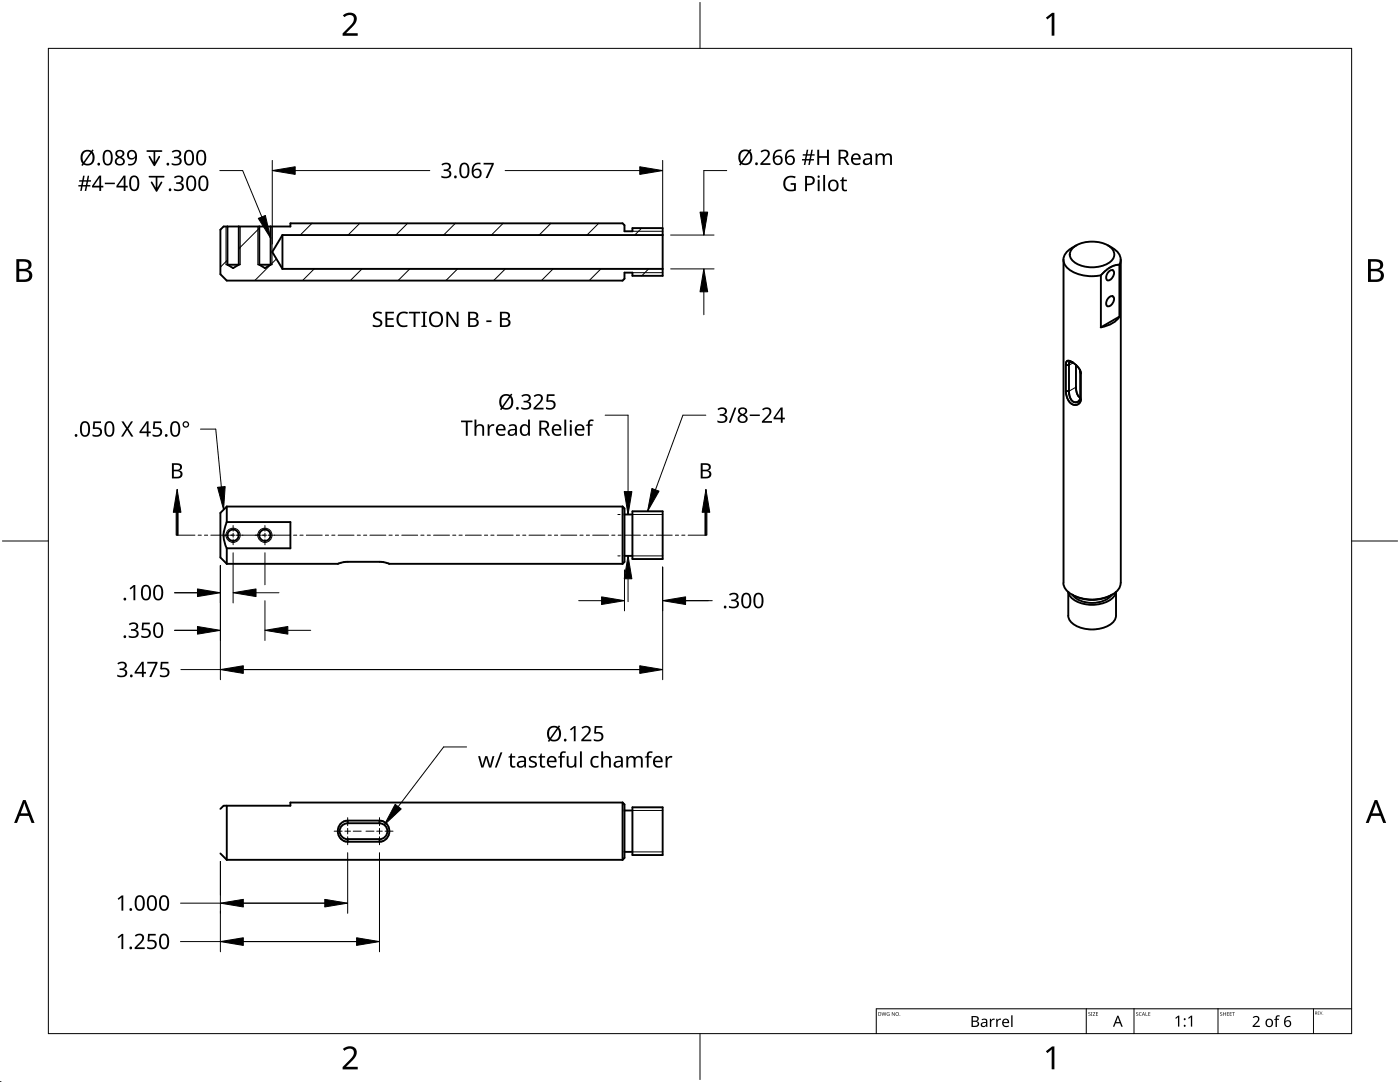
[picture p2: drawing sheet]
<svg xmlns="http://www.w3.org/2000/svg" width="279mm" height="216mm" viewBox="0 0 279 216" stroke-linecap="round" stroke-linejoin="round" font-family="sans-serif">
<g fill="none" stroke="#000" stroke-width=".38">
<path d="M44 45.8l.6-.6h13.4v-.6h66.2l.4 .3v1.2h1.6v-.6h6.1v9.5h-6.1v-.6h-1.6v1.2l-.4 .4h-78.9l-1.3-1.3zM45.4 45.2v7.6M45.4 52.8l1.1 .7 1.2-.7M45.4 52.8h2.3M47.7 45.2v7.6M51.7 52.8l1.2 .7 1.1-.7M51.7 45.2v7.6M51.7 52.8h2.3M54 45.2v7.6M56.4 46.9l-2.1 3.4 2.1 3.4M56.4 46.9h75.9M56.4 46.9v6.8"/>
<path d="M132.3 53.7h-75.9M212.2 51.8v64.5M213.9 49.5a2.4 2.4 0 0 0-1.6 2.1 2.4 2.4 0 0 0 1.3 2.3 8.6 8.6 0 0 0 6.1 1M214.3 49.3a6.6 6.6 0 0 1 7.3 0 1.86 1.86 0 0 1-.5 3.3 6.3 6.3 0 0 1-7.2-.8 1.65 1.65 0 0 1 .4-2.5zM214.8 48.9l-.9 .6M220.1 54.5a4.8 4.8 0 0 1 3.3-1.7v10.4l-3.7 2.1v-10.4zM221.1 48.9l.9 .6M221.3 54.2l.5-.3h.3a1.33 1.33 0 0 1-.8 2.1l-.3-.1a1.18 1.18 0 0 1 .3-1.7zM221.3 59.4l.5-.3h.3a1.31 1.31 0 0 1-.8 2h-.3a1.17 1.17 0 0 1 .3-1.7zM222 49.5a2.4 2.4 0 0 1 1.4 3.3M223.7 51.8v64.5M212.7 78l.1 .5a2.1 2.1 0 0 0 2.1 2.3 1.08 1.08 0 0 0 .8-1.1"/>
<path d="M212.7 78l.6 .1M212.7 72.8v5.2M212.7 72.8l.6 .1M213.3 78.1l.1 .7a1.3 1.3 0 0 0 1.7 1.4M213.3 72.9v5.2M213.5 72.2l-.2 .7M213.5 72.2l.5 .1M213.5 72.2h.1M213.9 72.2a.64 .64 0 0 0-.6-.3 .64 .64 0 0 0-.6 .6v.3M213.9 72.2h.1M213.9 72.2l.2 .1M214 72.3h.1"/>
<path d="M214.1 72.3l.6 .5M214.7 72.8v4.8a2.2 2.2 0 0 0 .9 1.8M214.7 72.8h.1M214.7 72.8l.8 1.1M215.5 73.9l.1 .3M215.5 73.9l.2 .6M215.6 79.4h.1M215.6 79.4l-.1 .4-.4 .4M215.6 74.2l.1 .3M215.6 74.2v5.2M215.6 79.4l.1 .3M215.7 74.5v5.2"/>
<path d="M223.4 63.2a5.1 5.1 0 0 1-3.7 2.1M215.1 80.2h.1M45.3 104.2h12.7v5.2h-12.7M45.3 101.1h78.9M45.3 101.1v3.1M45.3 104.2l-.2 .3a5.5 5.5 0 0 0 .2 4.9M45.3 101.1l-1.3 1.2v8.9l1.3 1.3M45.3 109.4v3.1M124.2 112.5h-46.5l-2-.4h-6.5l-1.8 .4h-22.1M124.2 101.1l.4 .4v10.6l-.4 .4M124.2 101.1v11.4M124.6 102.7h1.6"/>
<path d="M126.2 102h6.1v9.6h-6.1zM126.2 110.9h-1.6M212.2 116.3a3.6 3.6 0 0 0 2.9 2.9 8.4 8.4 0 0 0 7.8-1.2l.7-1.1v-.6M213.2 118.2a3.6 3.6 0 0 0 3 2.3 6.5 6.5 0 0 0 6-1.4l.5-.9M213.9 118.6l.3 .2M214.1 118.7a5.7 5.7 0 0 0 6.5 1l1.2-1M222 118.6a8.2 8.2 0 0 1-7.8 .2M222.7 118.1v4.8a3.2 3.2 0 0 1-2.9 2.5 6.4 6.4 0 0 1-6.2-1.5l-.4-1v-4.8M44 170.3l1.3 1.3M44.6 160.8l-.6 .6M45.3 160.8v10.8M69.4 164.3a1.59 1.59 0 0 0-1.6 1.6 1.59 1.59 0 0 0 1.6 1.6"/>
<path d="M69.4 163.7v.6h6.3v-.6M69.4 168v-.6h6.3v.6M69.4 168h6.3M69.4 163.7a2.11 2.11 0 0 0-2 2.2 2.11 2.11 0 0 0 2 2.1M75.7 164.3a1.59 1.59 0 0 1 1.6 1.6 1.59 1.59 0 0 1-1.6 1.6M75.7 163.7h-6.3M75.7 163.7a2.11 2.11 0 0 1 2 2.2 2.11 2.11 0 0 1-2 2.1M124.2 160.1v11.5M124.2 160.1l.4 .4v10.7l-.4 .4M124.2 171.6h-78.9M124.2 160.1h-66.2v.7h-13.3M124.6 161.7h1.6"/>
<path d="M126.2 161.1h6.1v9.5h-6.1zM126.2 170h-1.6"/>
<circle cx="46.5" cy="106.8" r="1.14"/>
<circle cx="52.9" cy="106.8" r="1.14"/>
</g>
<circle cx="77.7" cy="112.5" r=".19" fill="#000"/>
<path d="M45.1 45.2v7.6M47.9 45.2v7.6M51.5 45.2v7.6M54.3 45.2v7.6M126.2 46.1h6.1M132.3 54.4h-6.1M126.2 102.7h6.1M132.3 110.9h-6.1M126.2 161.7h6.1M132.3 170h-6.1" fill="none" stroke="#000" stroke-width=".2"/>
<path d="M45.1 52.8h2.8M51.5 52.8h2.8M126.2 45.5v.6M126.2 54.4v.6M126.2 102v9.6M126.2 161.1v9.5" fill="none" stroke="#000" stroke-width=".2"/>
<g fill="none" stroke="#000" stroke-width=".2">
<circle cx="46.5" cy="106.8" r="1.43"/>
<circle cx="52.9" cy="106.8" r="1.43"/>
</g>
<g fill="none" stroke="#000" stroke-width=".2">
<path d="M45.4 51.9l-1.4 1.4M51.7 45.5l-4 4.1M55.2 51.7l-4.4 4.3M62.3 44.6l-2.4 2.3M62.7 53.7l-2.3 2.3M71.8 44.6l-2.3 2.3M72.2 53.7l-2.3 2.3M81.3 44.6l-2.3 2.3M81.8 53.7l-2.4 2.3M90.9 44.6l-2.4 2.3M91.3 53.7l-2.3 2.3M100.4 44.6l-2.3 2.3"/>
<path d="M100.8 53.7l-2.3 2.3M109.9 44.6l-2.3 2.3M110.4 53.7l-2.4 2.3M119.5 44.6l-2.4 2.3M119.9 53.7l-2.3 2.3M128.1 45.5l-1.4 1.4M129.5 53.7l-1.4 1.3"/>
</g>
<path d="M214.2 72.4l-.9 .5M214.7 77.3l-1.4 .8" fill="none" stroke="#000" stroke-width=".2"/>
<path d="M9.7 9.7h260v196.5h-260z" fill="none" stroke="#000" stroke-width=".2"/>
<path d="M139.7 .5v9.2M.5 108h9.2M269.7 108h9.2M139.7 206.2v9.2" fill="none" stroke="#000" stroke-width=".2"/>
<g fill="#000">
<path d="M68.4 3.1a1.64 1.64 0 0 1 2.8 .4 2.52 2.52 0 0 1-1.2 2.2l-.9 .9h2.3v.5h-3v-.4l1.2-1.2a1.95 1.95 0 0 0 .9-2.2 1.23 1.23 0 0 0-1.8 .1zM208.7 3.5l1.3-.9h.4v4.5h-.5v-4l-.9 .8zM68.4 209.3a1.64 1.64 0 0 1 2.8 .4 2.52 2.52 0 0 1-1.2 2.2l-.9 1h2.3v.5h-3v-.5l1.2-1.2a1.95 1.95 0 0 0 .9-2.1 1.23 1.23 0 0 0-1.8 .1zM208.7 209.8l1.3-1h.4v4.6h-.5v-4l-.9 .7z"/>
<path d="M3.3 51.7h1.3a1.28 1.28 0 0 1 1.7 1.3 1.04 1.04 0 0 1-.9 .9 1.23 1.23 0 0 1 1 1.5 1.23 1.23 0 0 1-1.5 .9h-1.6zM3.8 54.1v1.7h1a.86 .86 0 0 0 1-.9 .86 .86 0 0 0-1.1-.8zM3.8 52.2v1.4h.9a.78 .78 0 0 0 1-.7 .78 .78 0 0 0-1.1-.7z"/>
<path d="M273 51.7h1.3a1.28 1.28 0 0 1 1.7 1.3 1.04 1.04 0 0 1-.8 .9 1.23 1.23 0 0 1 1 1.5 1.23 1.23 0 0 1-1.6 .9h-1.6zM273.6 54.1v1.7h.9a.86 .86 0 0 0 1.1-.9 .86 .86 0 0 0-1.1-.8zM273.6 52.2v1.4h.8a.78 .78 0 0 0 1-.7 .78 .78 0 0 0-1.1-.7z"/>
<path d="M4.6 159.6h.5l1.8 4.6h-.6l-.6-1.4h-1.8l-.5 1.4h-.6zM4.8 160.2l-.7 2.1h1.5z"/>
<path d="M274.3 159.6h.6l1.7 4.6h-.6l-.5-1.4h-1.8l-.6 1.4h-.5zM274.6 160.2l-.7 2.1h1.4z"/>
</g>
<path d="M216.8 201.3v4.9M226.3 201.3v4.9M243.1 201.3v4.9M262.1 201.3v4.9M269.7 201.3h-94.8v4.9" fill="none" stroke="#000" stroke-width=".2"/>
<g fill="#000">
<path d="M175.9 202l.3 .6 .2-.6 .2 .6 .3-.6-.2 .7-.3-.6-.3 .6zM177 202.1l.5-.1-.3 .1-.2 .2 .3 .3h.2v-.2l-.2-.1h.2v.4l-.5-.1zM178 202l.5 .6 .1-.6v.7l-.5-.6-.1 .6zM197.6 203.3h.2v.3l.3-.3h.4v.2h-.4l-.2 .3-.1 1.1h-.2zM198.8 203.3h.2l.1 .3 .3-.3h.4l-.1 .2h-.3l-.2 .3-.1 1.1h-.3zM217.2 202h.3l.1 .1a.18 .18 0 0 0-.2 0 .18 .18 0 0 0-.1 .2 .18 .18 0 0 0 .3 0 .23 .23 0 0 1-.1 .4 .23 .23 0 0 1-.3-.1 .18 .18 0 0 0 .3 .1 .18 .18 0 0 0 0-.3l-.3-.2zM217.7 202h.3v.7h-.3zM218.1 202h.5l-.4 .6 .4 .1h-.5l.4-.7zM218.7 202h.4h-.3v.3h.3l-.3 .1v.2l.3 .1h-.4zM226.8 202h.2l.1 .1a.18 .18 0 0 0-.2 0 .18 .18 0 0 0 0 .2 .18 .18 0 0 0 .2 0 .23 .23 0 0 1 0 .4 .23 .23 0 0 1-.4-.1 .18 .18 0 0 0 .3 .1 .18 .18 0 0 0 0-.3l-.2-.2zM227.4 202.1l.2-.1 .2 .1a.29 .29 0 0 0-.4 .2 .29 .29 0 0 0 .4 .3l-.1 .1-.3-.1zM228.6 202l.1 .6 .3 .1h-.4z"/>
<path d="M229.2 202h.4h-.3v.3h.2l-.2 .1v.2l.3 .1h-.4zM234.5 203.1l.6-.4h.3v2.1h-.3v-1.9l-.4 .4zM237.1 203.1l.6-.4h.2v2.1h-.2v-1.9l-.4 .4zM243.5 202h.3l.1 .1a.18 .18 0 0 0-.3 0 .18 .18 0 0 0 0 .2 .18 .18 0 0 0 .3 0 .23 .23 0 0 1-.1 .4 .23 .23 0 0 1-.3-.1 .18 .18 0 0 0 .2 .1 .18 .18 0 0 0 .1-.3l-.3-.2zM244.1 202l.1 .3h.4v-.3v.7v-.3h-.4l-.1 .3zM244.8 202h.5h-.4v.3h.3l-.3 .1v.2l.4 .1h-.5zM245.4 202h.4h-.3v.3h.3l-.3 .1v.2l.3 .1h-.4zM245.9 202h.5h-.2v.7l-.1-.7zM250 203a.76 .76 0 0 1 1.2-.1 .76 .76 0 0 1-.3 1.2l-.6 .6h1.1v.2h-1.4v-.2l.8-.8a.52 .52 0 0 0 .2-.8 .52 .52 0 0 0-.8 0zM254.7 202.7l.3-.1h.4l-.1 .3-.3-.1-.1 .2-.1 .3h.5v.2h-.5v1.4h-.2v-1.4h-.3l.3-.2zM263 201.8h.3l-.2 .1v.2h.2l-.2 .1v.2l.2 .1h-.3zM263.4 201.8l.2 .6 .3-.6-.2 .7z"/>
<path d="M175.3 202l.5 .1 .1 .3-.2 .2-.4 .1zM175.4 202v.6h.2l.1-.4z"/>
<path d="M178.7 202.3a.37 .37 0 0 1 .7 0 .37 .37 0 0 1-.7 0zM178.8 202.3a.3 .3 0 0 0 .6 0 .3 .3 0 0 0-.6 0z"/>
<path d="M193.9 202.7h.6a.56 .56 0 0 1 .8 .3 .56 .56 0 0 1-.4 .8 .59 .59 0 0 1 .5 .7 .59 .59 0 0 1-.7 .4h-.8zM194.2 203.9v.8h.4a.41 .41 0 0 0 .5-.4 .41 .41 0 0 0-.5-.4zM194.2 203v.7h.4a.37 .37 0 0 0 .5-.4 .37 .37 0 0 0-.6-.3z"/>
<path d="M195.9 203.4l.1-.1a.64 .64 0 0 1 1 .5v1.1h-.1l-.1-.2a.56 .56 0 0 1-.7 .3 .56 .56 0 0 1-.3-.8 .56 .56 0 0 1 .7-.3h.3l-.1-.3a.54 .54 0 0 0-.7 0zM196.1 204.3l-.1 .3 .3 .1a.47 .47 0 0 0 .5-.6z"/>
<path d="M200.2 203.5a.71 .71 0 0 1 .9-.2 .71 .71 0 0 1 .3 .9h-1.1a.62 .62 0 0 0 .3 .5 .62 .62 0 0 0 .7-.1v.2a.89 .89 0 0 1-1.2-.1 .89 .89 0 0 1 .1-1.2zM200.4 203.6l-.1 .3h.8l-.2-.4z"/>
<path d="M223 202.7h.2l.9 2.2h-.3l-.3-.7h-.8l-.3 .7h-.3zM223.1 203l-.4 .9h.7z"/>
<path d="M228.2 202l.3 .7-.2-.2h-.2l-.2 .2zM228.2 202.1l-.1 .3h.2z"/>
<path d="M252.8 203.5a.77 .77 0 0 1 .8-.2 .77 .77 0 0 1 .5 .8 .81 .81 0 0 1-1.1 .8 .81 .81 0 0 1-.3-1.3zM253 203.6l-.2 .5a.52 .52 0 0 0 .6 .6 .52 .52 0 0 0 .4-.7 .48 .48 0 0 0-.3-.5 .48 .48 0 0 0-.5 .1z"/>
<path d="M256.6 203l.7-.3h.2v.3a.74 .74 0 0 0-1 .8 .69 .69 0 0 1 1.1 .1 .69 .69 0 0 1-.3 1.1 .69 .69 0 0 1-1-.5v-.9zM256.5 204.3a.5 .5 0 0 0 1 0 .5 .5 0 0 0-1 0z"/>
<path d="M262.5 201.8h.1a.17 .17 0 0 1 .2 .2 .17 .17 0 0 1-.1 .2l.2 .3-.4-.3v.3zM262.5 201.9v.2h.2v-.2z"/>
<circle cx="179.6" cy="202.6" r=".07"/>
<circle cx="236.4" cy="204.7" r=".2"/>
<circle cx="236.4" cy="203.4" r=".2"/>
<circle cx="264" cy="202.4" r=".06"/>
</g>
<path d="M201.9 202.6v2.3" fill="none" stroke="#000" stroke-width=".27"/>
<g fill="none" stroke="#000" stroke-width=".2">
<path d="M44.6 106.8h1.1M46.5 104.9v1.1M46.5 106.4v.8M46.5 107.6v1.1M46.9 106.8h-.8M48.4 106.8h-1.1M51 106.8h1.1M52.9 104.9v1.1M52.9 106.4v.8M52.9 107.6v1.1M53.3 106.8h-.8M54.8 106.8h-1.1"/>
<path d="M66.7 165.9h1.6M69.4 163.2v1.5M69.4 165.3v1.1M69.4 167v1.6M69.9 165.9h-1.1M72.1 165.9h-1.6M73 165.9h1.6M75.7 163.2v1.5M75.7 165.3v1.1M75.7 167v1.6M76.3 165.9h-1.1M78.4 165.9h-1.6"/>
</g>
<g fill="none" stroke="#000" stroke-width=".2">
<path d="M38.9 106.8h-3.6M40.2 106.8h-.7M41.4 106.8h-.6M45.3 106.8h-3.2M46.5 106.8h-.6M47.8 106.8h-.6M51.6 106.8h-3.2M52.9 106.8h-.7M54.1 106.8h-.6M58 106.8h-3.2M59.2 106.8h-.6M60.5 106.8h-.6"/>
<path d="M64.3 106.8h-3.2M65.6 106.8h-.7M66.8 106.8h-.6M70.7 106.8h-3.2M71.9 106.8h-.6M73.2 106.8h-.6M77 106.8h-3.2M78.3 106.8h-.7M79.5 106.8h-.6M83.4 106.8h-3.2M84.6 106.8h-.6M85.9 106.8h-.6"/>
<path d="M89.7 106.8h-3.2M91 106.8h-.7M92.2 106.8h-.6M96.1 106.8h-3.2M97.3 106.8h-.6M98.6 106.8h-.6M102.4 106.8h-3.2M103.7 106.8h-.7M104.9 106.8h-.6M108.8 106.8h-3.2M110 106.8h-.6M111.3 106.8h-.6"/>
<path d="M115.1 106.8h-3.2M116.4 106.8h-.7M117.6 106.8h-.6M121.5 106.8h-3.2M122.7 106.8h-.6M124 106.8h-.6M127.8 106.8h-3.2M129.1 106.8h-.7M130.3 106.8h-.6M134.2 106.8h-3.2M135.4 106.8h-.6M136.7 106.8h-.6"/>
<path d="M140.9 106.8h-3.6"/>
</g>
<path d="M35.3 97.6l.8 4.6h-1.5zM35.2 102.2h.3v4.6h-.3zM140.9 97.6l.7 4.6h-1.5zM140.7 102.2h.4v4.6h-.4z" fill="#000" stroke="#000" stroke-width=".2"/>
<g fill="#000">
<path d="M34.3 92.4h.9a.8 .8 0 0 1 1 .3 .8 .8 0 0 1-.1 1l-.3 .2a.83 .83 0 0 1 .6 1 .83 .83 0 0 1-1 .6h-1.1zM34.7 94v1.1h.6a.57 .57 0 0 0 .7-.5 .57 .57 0 0 0-.7-.6zM34.7 92.8v.9h.6a.52 .52 0 0 0 .6-.5 .52 .52 0 0 0-.7-.4z"/>
<path d="M139.8 92.4h.9a.8 .8 0 0 1 1 .3 .8 .8 0 0 1-.1 1l-.3 .2a.83 .83 0 0 1 .7 1 .83 .83 0 0 1-1.1 .6h-1.1zM140.2 94v1.1h.6a.57 .57 0 0 0 .8-.5 .57 .57 0 0 0-.8-.6zM140.2 92.8v.9h.6a.52 .52 0 0 0 .7-.5 .52 .52 0 0 0-.8-.4z"/>
</g>
<g fill="#000">
<path d="M29.3 30h2.9a.17 .17 0 0 1 .2 .1 .17 .17 0 0 1-.2 .2h-1.2v2l.7-1.1 .2-.1 .1 .2-1.2 1.9-1.1-1.9v-.2l.2 .1 .7 1.2v-2.1h-1.3zM29.7 35.1h3a.17 .17 0 0 1 .1 .2 .17 .17 0 0 1-.1 .1h-1.3v2.1l.7-1.2h.2l.1 .1-1.2 1.9-1.1-1.9 .1-.2 .2 .1 .7 1.2v-2.1h-1.3zM34.3 30.2a1.09 1.09 0 0 1 1.1-.3 1.09 1.09 0 0 1 .8 .8 .74 .74 0 0 1-.7 .7 .81 .81 0 0 1 .8 .9 .81 .81 0 0 1-.9 .7l-1.1-.1v-.4a1.08 1.08 0 0 0 1.6-.2 .62 .62 0 0 0-.9-.7h-.3v-.3a.7 .7 0 0 0 .8-.1 .7 .7 0 0 0 .2-.7 .89 .89 0 0 0-1.2 0zM34.7 35.3a1.09 1.09 0 0 1 1.1-.3 1.09 1.09 0 0 1 .8 .8 .74 .74 0 0 1-.6 .7 .81 .81 0 0 1 .7 .9 .81 .81 0 0 1-.9 .7l-1.1-.1v-.4a1.08 1.08 0 0 0 1.6-.2 .62 .62 0 0 0-.8-.7h-.3v-.3a.7 .7 0 0 0 .7-.1 .7 .7 0 0 0 .3-.7 .89 .89 0 0 0-1.3 0zM88.1 32.8a1.09 1.09 0 0 1 1.1-.4 1.09 1.09 0 0 1 .8 .8 .74 .74 0 0 1-.6 .7 .81 .81 0 0 1 .7 .9 .81 .81 0 0 1-.9 .8l-1.1-.2v-.3a1.08 1.08 0 0 0 1.6-.3 .62 .62 0 0 0-.9-.7h-.3v-.3a.7 .7 0 0 0 .8-.1 .7 .7 0 0 0 .3-.7 .89 .89 0 0 0-1.3 0zM96.5 32.5h2v.3l-1.2 2.7h-.4l1.2-2.7h-1.6zM151.8 30.2a1.01 1.01 0 0 1 1.1-.4 1.01 1.01 0 0 1 .7 1l-.3 .6-1.1 1.2h1.6v.3h-2.1v-.3l1.1-1.1a.72 .72 0 0 0 .5-.7 .72 .72 0 0 0-.5-.6l-.8 .2zM156.7 35.5a1.94 1.94 0 0 1 2.1-.3l-.1 .4a1.25 1.25 0 0 0-2 .9 1.25 1.25 0 0 0 1.8 1.3v-.9h-.7v-.4h1v1.5l-.2 .1a1.62 1.62 0 0 1-2.1-.5 1.62 1.62 0 0 1 .2-2.1zM163.1 29.9h.4v1.3h1.5v-1.3h.4v3h-.4v-1.4h-1.5v1.4h-.4zM168.1 35.3h.3v.6h.6v.3h-.6v1.3l.2 .4 .4-.1v.3a.69 .69 0 0 1-1-.6v-1.3h-.3v-.2l.3-.2zM174.7 30.6h.3l.1 .3a.86 .86 0 0 1 1.4 .1 .81 .81 0 0 1 .9-.4 .81 .81 0 0 1 .6 .8v1.5h-.4v-1.5a.56 .56 0 0 0-.6-.5 .56 .56 0 0 0-.4 .8v1.2h-.4v-1.5a.57 .57 0 0 0-.7-.5 .57 .57 0 0 0-.4 .8v1.2h-.4zM74.6 62.5a1.44 1.44 0 0 1 1.6-.2l-.1 .4-.2-.1a.64 .64 0 0 0-.7-.1 .64 .64 0 0 0-.4 .6l.3 .3a1.24 1.24 0 0 1 1.2 1.2 1.31 1.31 0 0 1-1.9 .5v-.3a1.08 1.08 0 0 0 1.5-.2 1.08 1.08 0 0 0-1.1-.9 .8 .8 0 0 1-.2-1.2z"/>
<path d="M76.9 62.2h1.7v.3h-1.3v1h1.2v.3h-1.2v1.1h1.3v.3h-1.7zM79.5 62.6a1.7 1.7 0 0 1 1.9-.3l-.1 .4a1.19 1.19 0 0 0-1.5 .1 1.19 1.19 0 0 0-.2 1.4 1.15 1.15 0 0 0 1.7 .6v.4a1.56 1.56 0 0 1-1.9-.4 1.56 1.56 0 0 1-.1-1.9zM81.6 62.2h2.3v.3h-1v2.7h-.4v-2.7h-.9zM84.1 62.2h1.1v.2l-.4 .1v2.4l.4 .1v.2h-1.1v-.2l.3-.1v-2.4l-.3-.1zM89.1 62.2h.4l1.7 2.5-.1-2.5h.4v3h-.4l-1.7-2.5v2.5h-.3zM97.1 63.9h1v.4h-1zM104 78.9a1.09 1.09 0 0 1 1.1-.3 1.09 1.09 0 0 1 .8 .8 .74 .74 0 0 1-.6 .7 .81 .81 0 0 1 .7 .9 .81 .81 0 0 1-.9 .7l-1.1-.1v-.4a1.08 1.08 0 0 0 1.6-.2 .62 .62 0 0 0-.8-.7h-.3v-.3a.7 .7 0 0 0 .7-.1 .7 .7 0 0 0 .3-.7 .89 .89 0 0 0-1.3 0zM109.1 78.7h1.6v.3h-1.2l-.1 .9a1.02 1.02 0 0 1 1.5 .8 1.02 1.02 0 0 1-1.4 1l-.5-.1v-.4a.88 .88 0 0 0 .9 .3 .88 .88 0 0 0 .6-.9 .85 .85 0 0 0-1.3-.4l-.2-.1zM92 83.9h2.3v.4h-1v2.6h-.3v-2.6h-1zM94.7 83.7h.4l-.1 1.3a.87 .87 0 0 1 1-.3 .87 .87 0 0 1 .6 .8v1.4h-.4v-1.4a.61 .61 0 0 0-.7-.5 .61 .61 0 0 0-.4 .8v1.1h-.4zM97.3 84.7h.3l.1 .4 .4-.4h.6l-.1 .3h-.4a.73 .73 0 0 0-.5 .7v1.2h-.4zM106.5 79a1.01 1.01 0 0 1 1.2-.4 1.01 1.01 0 0 1 .6 1l-.2 .6-1.2 1.2h1.6v.3h-2v-.3l1.1-1.1a.72 .72 0 0 0 .4-.7 .72 .72 0 0 0-.5-.6l-.8 .2z"/>
<path d="M117.5 83.9l.8-.2 .2 .1-.1 .3a.48 .48 0 0 0-.6 0 .48 .48 0 0 0-.1 .6h.6v.3h-.6v1.9h-.4v-1.9h-.4v-.2l.4-.1zM143.2 81.6a1.09 1.09 0 0 1 1.1-.4 1.09 1.09 0 0 1 .8 .8 .74 .74 0 0 1-.7 .8 .81 .81 0 0 1 .8 .9 .81 .81 0 0 1-.9 .7l-1.1-.2v-.3a1.08 1.08 0 0 0 1.6-.3 .62 .62 0 0 0-.9-.6h-.3v-.4a.7 .7 0 0 0 .8 0 .7 .7 0 0 0 .3-.7 .89 .89 0 0 0-1.3 0zM146.6 81.3h.3l-1.1 3.1h-.3zM152.1 81.6a1.01 1.01 0 0 1 1.2-.3 1.01 1.01 0 0 1 .6 1l-.2 .6-1.2 1.1h1.6v.4h-2v-.3l1.1-1.2a.72 .72 0 0 0 .4-.6 .72 .72 0 0 0-.5-.7l-.8 .3zM25.9 117.4l.8-.7h.3v3.1h-.4l.1-2.7-.6 .5zM145.5 118.6a1.09 1.09 0 0 1 1.1-.4 1.09 1.09 0 0 1 .8 .8 .74 .74 0 0 1-.6 .8 .81 .81 0 0 1 .7 .9 .81 .81 0 0 1-.9 .7l-1.1-.2v-.3a1.08 1.08 0 0 0 1.6-.3 .62 .62 0 0 0-.9-.7h-.3v-.3a.7 .7 0 0 0 .8 0 .7 .7 0 0 0 .3-.7 .89 .89 0 0 0-1.3-.1zM23.4 132.3a1.09 1.09 0 0 1 1.1-.3 1.09 1.09 0 0 1 .8 .8 .74 .74 0 0 1-.6 .7 .81 .81 0 0 1 .7 .9 .81 .81 0 0 1-.9 .7l-1.1-.1v-.4a1.08 1.08 0 0 0 1.6-.2 .62 .62 0 0 0-.8-.7h-.3v-.3a.7 .7 0 0 0 .7-.1 .7 .7 0 0 0 .3-.7 .89 .89 0 0 0-1.3 0zM25.7 124.5a1.09 1.09 0 0 1 1.1-.4 1.09 1.09 0 0 1 .8 .8 .74 .74 0 0 1-.6 .8 .81 .81 0 0 1 .7 .9 .81 .81 0 0 1-.9 .7l-1.1-.2v-.3a1.08 1.08 0 0 0 1.6-.3 .62 .62 0 0 0-.9-.6h-.3v-.4a.7 .7 0 0 0 .8 0 .7 .7 0 0 0 .3-.7 .89 .89 0 0 0-1.3 0zM28.4 124.2h1.5v.4h-1.2l-.1 .9 .5-.1a.99 .99 0 0 1 1 1.2 .99 .99 0 0 1-1.4 .7l-.5-.2v-.3a.88 .88 0 0 0 1 .2 .88 .88 0 0 0 .5-.8 .85 .85 0 0 0-1.3-.4l-.1-.1zM29.4 132.1h2v.3l-1.2 2.7h-.4l1.2-2.7h-1.6zM32.1 132.1h1.5v.3h-1.2l-.1 .9 .5-.1a.99 .99 0 0 1 1 1.2 .99 .99 0 0 1-1.3 .7l-.6-.1v-.4a.88 .88 0 0 0 1 .3 .88 .88 0 0 0 .5-.9 .85 .85 0 0 0-1.2-.4l-.2-.1zM95.4 150.9h.4l.5 1.9 .5-1.9h.5l.5 1.9 .5-1.9h.4l-.7 2.3h-.4l-.6-1.9-.5 1.9h-.5z"/>
<path d="M99.9 150.1h.4l-1.2 3.1h-.3zM101.9 150.4h.3v.5h.6v.3h-.6v1.3l.2 .4 .4-.1v.3a.69 .69 0 0 1-1-.6v-1.3h-.3v-.2l.3-.2zM105.7 151.1a1.34 1.34 0 0 1 1.4-.1l-.1 .3-.5-.2a.37 .37 0 0 0-.6 .2 .37 .37 0 0 0 .4 .5h.2a.69 .69 0 0 1 .7 .9 .69 .69 0 0 1-.9 .5l-.8-.1v-.4l.8 .2 .4-.1v-.4l-.5-.3a.68 .68 0 0 1-.5-1zM107.9 150.4h.2v.5h.7v.3h-.7v1.3l.2 .4 .5-.1v.3a.69 .69 0 0 1-1-.6v-1.3h-.4v-.2l.4-.2zM111.9 150.1l.8-.2 .2 .1-.1 .3a.48 .48 0 0 0-.6 0 .48 .48 0 0 0-.1 .6h.6v.3h-.6v2h-.3v-2h-.4v-.2l.4-.1zM113.1 150.9h.4v1.4a.61 .61 0 0 0 .7 .6 .61 .61 0 0 0 .4-.8v-1.2h.4v2.3h-.3v-.3a.88 .88 0 0 1-1 .3 .88 .88 0 0 1-.6-.8zM113.7 145.5l.9-.6h.3v3h-.4v-2.6l-.6 .5zM116 145.2a1.01 1.01 0 0 1 1.2-.4 1.01 1.01 0 0 1 .7 1l-.3 .6-1.1 1.2h1.5v.3h-2v-.3l1.1-1.1a.72 .72 0 0 0 .4-.7 .72 .72 0 0 0-.4-.6l-.9 .2zM118.1 151.1l.4-.2 .6-.1 .4 .2-.1 .3a.83 .83 0 0 0-1.2 .7 .83 .83 0 0 0 1.1 .8l.1-.1v.4a1.14 1.14 0 0 1-1.3-.2 1.14 1.14 0 0 1-.2-1.4zM118.7 144.9h1.5v.3h-1.2l-.1 .9a1.02 1.02 0 0 1 1.5 .8 1.02 1.02 0 0 1-1.4 1l-.5-.1v-.4a.88 .88 0 0 0 1 .3 .88 .88 0 0 0 .5-.9 .85 .85 0 0 0-1.2-.4l-.2-.1zM120 149.9h.4l-.1 1.3a.87 .87 0 0 1 1-.3 .87 .87 0 0 1 .6 .8v1.5h-.4v-1.5a.61 .61 0 0 0-.7-.5 .61 .61 0 0 0-.4 .8v1.2h-.4zM125 150.9h.3l.1 .3a.86 .86 0 0 1 1.4 0 .81 .81 0 0 1 .9-.3 .81 .81 0 0 1 .6 .8v1.5h-.4v-1.5a.56 .56 0 0 0-.7-.6 .56 .56 0 0 0-.4 .8v1.3h-.3v-1.5a.57 .57 0 0 0-.8-.5 .57 .57 0 0 0-.3 .8v1.2h-.4z"/>
<path d="M129.3 150.1l.7-.2 .3 .1-.1 .3a.48 .48 0 0 0-.6 0 .48 .48 0 0 0-.1 .6h.5v.3h-.5v2h-.4v-2h-.4v-.2l.4-.1zM132.8 150.9h.3l.1 .4 .4-.4h.6l-.1 .3h-.4a.73 .73 0 0 0-.5 .7v1.3h-.4zM23.5 179.3l.8-.6h.3v3h-.4l.1-2.6-.6 .5zM23.5 187l.8-.7h.3v3.1h-.4l.1-2.7-.6 .5zM26.9 186.7a1.01 1.01 0 0 1 1.2-.4 1.01 1.01 0 0 1 .6 1l-.2 .6-1.2 1.1h1.6v.4h-2v-.3l1.1-1.2a.72 .72 0 0 0 .4-.6 .72 .72 0 0 0-.4-.7l-.9 .3zM29.6 186.3h1.5v.4h-1.2l-.1 .9 .5-.1a.99 .99 0 0 1 1 1.2 .99 .99 0 0 1-1.4 .7l-.5-.1v-.4a.88 .88 0 0 0 .9 .2 .88 .88 0 0 0 .6-.8 .85 .85 0 0 0-1.3-.4l-.2-.1z"/>
<path d="M16.6 35.1h.3l-.2 .9h.6l.2-.9h.3l-.2 .9h.6v.2h-.6l-.2 .7h.6v.3h-.6l-.2 .9h-.3l.2-.9h-.6l-.2 .9h-.3l.2-.9h-.6v-.3h.6l.2-.7h-.6v-.2h.6zM16.7 36.2l-.2 .7h.6l.2-.7z"/>
<path d="M16.4 30.3l.9-.4 .9 .2 .2-.3 .3 .2-.2 .3a1.57 1.57 0 0 1 .2 2 1.57 1.57 0 0 1-2 .5l-.2 .3-.3-.2 .2-.3a2.01 2.01 0 0 1 0-2.3zM18.3 30.6l-1.4 1.9a1.02 1.02 0 0 0 1.1 0 1.02 1.02 0 0 0 .5-1zM16.8 30.5a1.74 1.74 0 0 0-.1 1.8l1.3-1.9-.6-.2z"/>
<path d="M19.8 35h.4v2.1h.4v.3h-.4v.7h-.4v-.7h-1.4v-.3zM19.8 35.4l-1.1 1.7h1.1z"/>
<path d="M20.9 30.1a1.05 1.05 0 0 1 1.2 0 1.05 1.05 0 0 1 .4 1.2 1.28 1.28 0 0 1-1.1 1.7 1.37 1.37 0 0 1-.9-1.7l.1-.8zM21.1 30.4a2.23 2.23 0 0 0 .1 2.2 .68 .68 0 0 0 .8-.1 .68 .68 0 0 0 .1-.7 1.17 1.17 0 0 0-.6-1.6z"/>
<path d="M23.1 30.2a.88 .88 0 0 1 1.2-.3 .88 .88 0 0 1 .4 1.1l-.5 .4a.87 .87 0 0 1 .7 1.1 .87 .87 0 0 1-1.2 .5 .82 .82 0 0 1-.8-.7 .82 .82 0 0 1 .6-.9l-.1-.1a.77 .77 0 0 1-.3-1.1zM23.3 32.2a.6 .6 0 0 0 1.2 0 .6 .6 0 0 0-1.2 0zM23.4 30.7a.5 .5 0 0 0 1 0 .5 .5 0 0 0-1 0z"/>
<path d="M24.7 35h.3v2.1h.5v.3h-.5v.7h-.3v-.7h-1.5v-.3zM24.7 35.4l-1.1 1.7h1.1z"/>
<path d="M25.6 30.2a1.11 1.11 0 0 1 1.4 0 1.11 1.11 0 0 1 .3 1.3 1.38 1.38 0 0 1-1.7 1.5v-.3a1.01 1.01 0 0 0 1-.2 1.01 1.01 0 0 0 .3-1 .94 .94 0 0 1-1.4 .1 .94 .94 0 0 1 .1-1.4zM25.7 30.9a.66 .66 0 0 0 1.3 0 .66 .66 0 0 0-1.3 0z"/>
<path d="M26.2 35.2a1.05 1.05 0 0 1 1.2 0 1.05 1.05 0 0 1 .4 1.2v.2a1.18 1.18 0 0 1-1.1 1.5 1.37 1.37 0 0 1-.9-1.7l.1-.7zM26.4 35.5l-.2 .5v1.1a.6 .6 0 0 0 .6 .7 .6 .6 0 0 0 .6-.7 1.66 1.66 0 0 0-.5-1.7z"/>
<path d="M37.1 30.1a1.05 1.05 0 0 1 1.2 0 1.05 1.05 0 0 1 .4 1.2 1.28 1.28 0 0 1-1.1 1.7 1.37 1.37 0 0 1-.9-1.7l.1-.7zM37.3 30.4a2.23 2.23 0 0 0 .1 2.2 .68 .68 0 0 0 .8-.1 .68 .68 0 0 0 .1-.7 1.17 1.17 0 0 0-.6-1.6z"/>
<path d="M37.5 35.2a1.05 1.05 0 0 1 1.3 0 1.05 1.05 0 0 1 .4 1.2v.2a1.18 1.18 0 0 1-1.2 1.5 1.37 1.37 0 0 1-.8-1.7v-.7zM37.8 35.5l-.2 .5v1.1a.6 .6 0 0 0 .6 .7 .6 .6 0 0 0 .5-.7 1.66 1.66 0 0 0-.4-1.7z"/>
<path d="M39.5 30.1a1.05 1.05 0 0 1 1.3 0 1.05 1.05 0 0 1 .4 1.2 1.28 1.28 0 0 1-1.2 1.7 1.37 1.37 0 0 1-.9-1.7l.2-.8zM39.7 30.4a2.23 2.23 0 0 0 .2 2.2 .68 .68 0 0 0 .7-.1 .68 .68 0 0 0 .2-.7 1.17 1.17 0 0 0-.7-1.6z"/>
<path d="M40 35.2a1.05 1.05 0 0 1 1.2 0 1.05 1.05 0 0 1 .4 1.2v.2a1.18 1.18 0 0 1-1.1 1.5 1.37 1.37 0 0 1-.9-1.7l.1-.7zM40.2 35.5l-.2 .5v1.1a.6 .6 0 0 0 .6 .7 .6 .6 0 0 0 .6-.7 1.66 1.66 0 0 0-.5-1.7z"/>
<path d="M92.1 32.7a1.05 1.05 0 0 1 1.2 0 1.05 1.05 0 0 1 .4 1.1 1.28 1.28 0 0 1-1.1 1.8 1.37 1.37 0 0 1-.9-1.8l.1-.7zM92.3 32.9a2.23 2.23 0 0 0 .1 2.3 .68 .68 0 0 0 .7-.1 .68 .68 0 0 0 .2-.8 1.17 1.17 0 0 0-.6-1.5z"/>
<path d="M94.6 32.8l.4-.3h.5h.4v.3a1.03 1.03 0 0 0-1.4 1.2 .95 .95 0 0 1 1.5 0 .95 .95 0 0 1-.3 1.4 1.13 1.13 0 0 1-1.3-.1 1.13 1.13 0 0 1-.3-1.3l.2-.7zM94.5 34.6a.66 .66 0 0 0 1.3 0 .66 .66 0 0 0-1.3 0z"/>
<path d="M147.7 30.2l.9-.4 .9 .2 .2-.3 .3 .2-.3 .3 .3 .5 .1 .7a1.42 1.42 0 0 1-.6 1.4 1.42 1.42 0 0 1-1.5 0l-.2 .2-.3-.1 .2-.3a2.01 2.01 0 0 1 0-2.4zM149.5 30.5l-1.3 2a1.08 1.08 0 0 0 1.2-.1 1.08 1.08 0 0 0 .3-1.3zM148.1 30.4l-.3 .7 .1 1.1 1.4-1.9-.7-.1z"/>
<path d="M154.7 30.2l.4-.3 .5-.1 .4 .1v.3a1.03 1.03 0 0 0-1.4 1.2 .96 .96 0 0 1 1.5 0 .96 .96 0 0 1-.5 1.5 1.09 1.09 0 0 1-1.4-1.3l.1-.8zM154.6 32a.66 .66 0 0 0 1.3 0 .66 .66 0 0 0-1.3 0z"/>
<path d="M157.1 30.2l.5-.3 .4-.1 .4 .1v.3a1.03 1.03 0 0 0-1.4 1.2 .95 .95 0 0 1 1.5-.1 .95 .95 0 0 1-.3 1.5 1.08 1.08 0 0 1-1.2-.1 1.08 1.08 0 0 1-.4-1.1l.1-.8zM157 32a.66 .66 0 0 0 1.3 0 .66 .66 0 0 0-1.3 0z"/>
<path d="M161 29.9h.3l-.2 .9h.6l.2-.9h.3l-.2 .9h.6v.3h-.6l-.1 .6h.5v.3h-.6l-.2 .9h-.3l.2-.9h-.6l-.2 .9h-.3l.2-.9h-.5v-.3h.5l.2-.6h-.6v-.3h.6zM161.1 31.1l-.2 .6h.7l.1-.6z"/>
<path d="M160.7 35.1h.8a.95 .95 0 0 1 1.1 1 .95 .95 0 0 1-1.2 .9h-.3v1.1h-.4zM161.1 35.4v1.2a.8 .8 0 0 0 1.1-.7 .85 .85 0 0 0-1.1-.5z"/>
<path d="M165.5 36.1a1.14 1.14 0 0 1 1.9 .7 1.14 1.14 0 0 1-1.4 1.3 1.27 1.27 0 0 1-.5-2zM165.9 36.3a.89 .89 0 0 0-.3 1 .89 .89 0 0 0 1 .5 .86 .86 0 0 0 .4-1.1 .86 .86 0 0 0-1.1-.4z"/>
<path d="M167.4 29.9h.8a.87 .87 0 0 1 1.1 .6 .87 .87 0 0 1-.6 1l.8 1.4h-.4l-.8-1.2h-.6v1.2h-.3zM167.7 30.2v1.1h.5a.58 .58 0 0 0 .7-.5 .58 .58 0 0 0-.7-.6z"/>
<path d="M170.1 30.9a.98 .98 0 0 1 1.2-.2 .98 .98 0 0 1 .5 1.1h-1.6a.87 .87 0 0 0 .5 .8 .87 .87 0 0 0 1-.1v.3a1.24 1.24 0 0 1-1.7-.2 1.24 1.24 0 0 1 .1-1.7zM170.4 31.1l-.2 .4h1.2a.55 .55 0 0 0-.6-.6z"/>
<path d="M172.4 30.8a.93 .93 0 0 1 1-.2 .93 .93 0 0 1 .6 .8v1.5h-.2l-.1-.3a.74 .74 0 0 1-1.2 .3 .74 .74 0 0 1 .1-1.2l1.1-.2a.53 .53 0 0 0-.2-.6 .53 .53 0 0 0-.6 0l-.3 .2zM172.7 32a.47 .47 0 0 0 .1 .7 .47 .47 0 0 0 .7-.2l.2-.7z"/>
<path d="M86 62.6a1.48 1.48 0 0 1 1.9-.2 1.48 1.48 0 0 1 .5 1.8 1.45 1.45 0 0 1-1.9 1 1.45 1.45 0 0 1-.8-2zM86.3 62.7a1.33 1.33 0 0 0 .6 2.2 1.29 1.29 0 0 0 1.1-.8 1.29 1.29 0 0 0-.2-1.3l-.7-.3z"/>
<path d="M93.4 62.2h.9a.81 .81 0 0 1 1 .2 .81 .81 0 0 1 0 1l-.4 .2a.83 .83 0 0 1 .6 1 .83 .83 0 0 1-1 .6h-1.1zM93.8 63.8v1.1h.6a.57 .57 0 0 0 .7-.6 .57 .57 0 0 0-.7-.5zM93.8 62.5v1h.6a.52 .52 0 0 0 .7-.5 .52 .52 0 0 0-.8-.5z"/>
<path d="M99.8 62.2h.8a.8 .8 0 0 1 1 .3 .8 .8 0 0 1 0 1l-.4 .1a.83 .83 0 0 1 .7 1 .83 .83 0 0 1-1.1 .6h-1zM100.2 63.8v1.1h.6a.57 .57 0 0 0 .7-.6 .57 .57 0 0 0-.8-.5zM100.2 62.5v1h.5a.52 .52 0 0 0 .7-.5 .52 .52 0 0 0-.7-.5z"/>
<path d="M99.2 85a.98 .98 0 0 1 1.2-.3 .98 .98 0 0 1 .5 1.2h-1.6a.87 .87 0 0 0 .6 .8 .87 .87 0 0 0 .9-.2v.3a1.24 1.24 0 0 1-1.6-.2 1.24 1.24 0 0 1 0-1.6zM99.5 85.1l-.2 .5h1.2a.57 .57 0 0 0-.3-.6 .57 .57 0 0 0-.7 .1z"/>
<path d="M100 79l.9-.4 .9 .2 .2-.3 .2 .2-.2 .3a1.57 1.57 0 0 1 .2 2.1 1.57 1.57 0 0 1-2 .4l-.2 .3-.2-.1 .2-.3a2.01 2.01 0 0 1 0-2.4zM101.8 79.3l-1.3 2a1.02 1.02 0 0 0 1.1 0 1.02 1.02 0 0 0 .4-1.1zM100.4 79.2a1.75 1.75 0 0 0-.2 1.8l1.4-1.9-.7-.1z"/>
<path d="M101.6 84.8a.93 .93 0 0 1 .9-.2 .93 .93 0 0 1 .7 .8v1.5h-.3l-.1-.3a.74 .74 0 0 1-1.1 .3 .74 .74 0 0 1 0-1.2l1.1-.1a.53 .53 0 0 0-.2-.6 .53 .53 0 0 0-.6 0l-.3 .1zM101.8 86a.49 .49 0 0 0 .2 .7 .49 .49 0 0 0 .7-.3l.1-.6z"/>
<path d="M104.1 84.8a.96 .96 0 0 1 1.3 .2v-1.3h.4v3.2h-.3l-.1-.3-.3 .3-.4 .1a1.25 1.25 0 0 1-1-.9 1.25 1.25 0 0 1 .4-1.3zM104.4 85.1a1 1 0 0 0 .3 1.6 .95 .95 0 0 0 .7-.8 .95 .95 0 0 0-.4-.9z"/>
<path d="M107.6 83.9h.9a.87 .87 0 0 1 1 .6 .87 .87 0 0 1-.5 1.1l.8 1.3h-.4l-.8-1.2h-.6v1.2h-.4zM108 84.2v1.2h.5a.58 .58 0 0 0 .7-.6 .58 .58 0 0 0-.7-.6z"/>
<path d="M110.4 85a.98 .98 0 0 1 1.2-.3 .98 .98 0 0 1 .5 1.2h-1.6a.87 .87 0 0 0 .5 .8 .87 .87 0 0 0 .9-.2v.3a1.24 1.24 0 0 1-1.6-.2 1.24 1.24 0 0 1 .1-1.6zM110.7 85.1l-.2 .5h1.2a.57 .57 0 0 0-.3-.6 .57 .57 0 0 0-.7 .1z"/>
<path d="M115 85a.98 .98 0 0 1 1.2-.3 .98 .98 0 0 1 .4 1.2h-1.5a.87 .87 0 0 0 .5 .8 .87 .87 0 0 0 .9-.2v.3a1.24 1.24 0 0 1-1.6-.2 1.24 1.24 0 0 1 .1-1.6zM115.3 85.1l-.2 .5h1.2a.57 .57 0 0 0-.4-.6 .57 .57 0 0 0-.6 .1z"/>
<path d="M147.4 81.6l.8-.3a.75 .75 0 0 1 .9 .6 .75 .75 0 0 1-.6 .9 .87 .87 0 0 1 .7 1.1 .87 .87 0 0 1-1.2 .5 .82 .82 0 0 1-.8-.7 .82 .82 0 0 1 .6-.9l-.1-.1a.77 .77 0 0 1-.3-1.1zM147.6 83.6a.6 .6 0 0 0 1.2 0 .6 .6 0 0 0-1.2 0zM147.7 82.1a.5 .5 0 0 0 1 0 .5 .5 0 0 0-1 0z"/>
<path d="M155.8 81.3h.4v2h.4v.4h-.4v.7h-.4v-.7h-1.4v-.3zM155.8 81.7l-1.1 1.6h1.1z"/>
<path d="M28.5 116.9a1.05 1.05 0 0 1 1.2 0 1.05 1.05 0 0 1 .4 1.2 1.28 1.28 0 0 1-1.1 1.7 1.37 1.37 0 0 1-.9-1.7l.2-.8zM28.7 117.2a2.23 2.23 0 0 0 .1 2.2 .68 .68 0 0 0 .8-.1 .68 .68 0 0 0 .2-.7 1.17 1.17 0 0 0-.7-1.6z"/>
<path d="M30.9 116.9a1.05 1.05 0 0 1 1.3 0 1.05 1.05 0 0 1 .4 1.2 1.28 1.28 0 0 1-1.2 1.7 1.37 1.37 0 0 1-.8-1.7l.1-.7zM31.2 117.2a2.23 2.23 0 0 0 .1 2.2 .68 .68 0 0 0 .7-.1 .68 .68 0 0 0 .2-.7 1.17 1.17 0 0 0-.6-1.6z"/>
<path d="M148.3 118.5a1.05 1.05 0 0 1 1.2 0 1.05 1.05 0 0 1 .4 1.1v.2a1.18 1.18 0 0 1-1.1 1.6 1.37 1.37 0 0 1-.9-1.8l.2-.7zM148.5 118.8l-.2 .5v1.1a.6 .6 0 0 0 .6 .7 .6 .6 0 0 0 .6-.7 1.66 1.66 0 0 0-.4-1.8z"/>
<path d="M150.7 118.5a1.05 1.05 0 0 1 1.3 0 1.05 1.05 0 0 1 .4 1.1v.2a1.18 1.18 0 0 1-1.2 1.6 1.37 1.37 0 0 1-.8-1.8l.1-.6zM151 118.8l-.2 .5v1.1a.6 .6 0 0 0 .6 .7 .6 .6 0 0 0 .6-.7 1.66 1.66 0 0 0-.5-1.8z"/>
<path d="M28.3 132h.4v2.1h.4v.3h-.4v.7h-.4v-.7h-1.4v-.3zM28.3 132.4l-1.1 1.7h1.1z"/>
<path d="M30.9 124.4a1.05 1.05 0 0 1 1.3 0 1.05 1.05 0 0 1 .4 1.2 1.28 1.28 0 0 1-1.2 1.7 1.37 1.37 0 0 1-.8-1.7l.1-.7zM31.2 124.7a2.23 2.23 0 0 0 .1 2.2 .68 .68 0 0 0 .7-.1 .68 .68 0 0 0 .2-.8 1.17 1.17 0 0 0-.6-1.5z"/>
<path d="M103.4 151a.93 .93 0 0 1 1-.2 .93 .93 0 0 1 .6 .8v1.6h-.3l-.1-.4a.74 .74 0 0 1-1.1 .3 .74 .74 0 0 1 .1-1.2l1-.1a.53 .53 0 0 0-.2-.6 .53 .53 0 0 0-.6 0l-.3 .1zM103.6 152.2a.47 .47 0 0 0 .2 .7 .47 .47 0 0 0 .6-.2l.2-.7z"/>
<path d="M109.4 151.2a.98 .98 0 0 1 1.2-.3 .98 .98 0 0 1 .5 1.2h-1.6a.87 .87 0 0 0 .5 .8 .87 .87 0 0 0 1-.2v.3a1.24 1.24 0 0 1-1.7-.2 1.24 1.24 0 0 1 .1-1.6zM109.7 151.3l-.2 .5h1.2a.57 .57 0 0 0-.3-.6 .57 .57 0 0 0-.7 .1z"/>
<path d="M109.5 145.2l.9-.4 .9 .2 .2-.3 .3 .2-.2 .3a1.58 1.58 0 0 1 .2 2 1.58 1.58 0 0 1-1.9 .6h-.1l-.2 .2-.3-.1 .2-.3a2.01 2.01 0 0 1 0-2.4zM111.4 145.5l-1.4 2a1.02 1.02 0 0 0 1.1 0 1.02 1.02 0 0 0 .5-1.1zM109.9 145.4a1.68 1.68 0 0 0-.1 1.8l1.3-1.9-.6-.1z"/>
<path d="M122.7 151a.93 .93 0 0 1 1-.2 .93 .93 0 0 1 .6 .8v1.6h-.3v-.4a.74 .74 0 0 1-1.2 .3 .74 .74 0 0 1 .1-1.2l1-.1a.53 .53 0 0 0-.2-.6 .53 .53 0 0 0-.6 0l-.3 .1zM122.9 152.2v.1a.54 .54 0 0 0 .6 .7 .54 .54 0 0 0 .4-.8v-.2z"/>
<path d="M130.6 151.2a.98 .98 0 0 1 1.2-.3 .98 .98 0 0 1 .5 1.2h-1.6a.87 .87 0 0 0 .5 .8 .87 .87 0 0 0 1-.2v.3l-.8 .2a1.21 1.21 0 0 1-1-.8 1.21 1.21 0 0 1 .2-1.2zM130.9 151.3l-.2 .5h1.2a.57 .57 0 0 0-.3-.6 .57 .57 0 0 0-.7 .1z"/>
<path d="M27.3 178.8a1.05 1.05 0 0 1 1.2 0 1.05 1.05 0 0 1 .4 1.2v.2a1.18 1.18 0 0 1-1.1 1.5 1.37 1.37 0 0 1-.9-1.7l.1-.6zM27.5 179.1l-.2 .5v1.2a.6 .6 0 0 0 .6 .6 .6 .6 0 0 0 .6-.7 1.66 1.66 0 0 0-.5-1.7z"/>
<path d="M29.7 178.8a1.05 1.05 0 0 1 1.2 0 1.05 1.05 0 0 1 .4 1.2v.2a1.18 1.18 0 0 1-1.1 1.5 1.37 1.37 0 0 1-.9-1.7l.1-.8zM29.9 179.1l-.2 .5v1.2a.6 .6 0 0 0 .6 .6 .6 .6 0 0 0 .6-.7 1.66 1.66 0 0 0-.4-1.7z"/>
<path d="M32.1 178.8a1.05 1.05 0 0 1 1.3 0 1.05 1.05 0 0 1 .4 1.2v.2a1.18 1.18 0 0 1-1.2 1.5 1.37 1.37 0 0 1-.9-1.7l.1-.6zM32.3 179.1l-.1 .5v1.2a.6 .6 0 0 0 .6 .6 .6 .6 0 0 0 .5-.7 1.66 1.66 0 0 0-.4-1.7z"/>
<path d="M32.1 186.5a1.05 1.05 0 0 1 1.3 0 1.05 1.05 0 0 1 .4 1.2v.2a1.18 1.18 0 0 1-1.2 1.5 1.37 1.37 0 0 1-.9-1.7l.1-.7zM32.3 186.8l-.1 .5v1.1a.6 .6 0 0 0 .6 .7 .6 .6 0 0 0 .5-.7 1.66 1.66 0 0 0-.4-1.8z"/>
<circle cx="19.7" cy="32.8" r=".27"/>
<circle cx="33.5" cy="32.8" r=".28"/>
<circle cx="34" cy="37.9" r=".28"/>
<circle cx="90.9" cy="35.3" r=".28"/>
<circle cx="151" cy="32.7" r=".28"/>
<circle cx="163.4" cy="35.2" r=".23"/>
<circle cx="103.3" cy="81.5" r=".28"/>
<circle cx="113.9" cy="84.1" r=".23"/>
<circle cx="24.9" cy="119.6" r=".27"/>
<circle cx="24.9" cy="127.1" r=".27"/>
<circle cx="26.2" cy="134.9" r=".28"/>
<circle cx="144.7" cy="121.1" r=".28"/>
<circle cx="112.8" cy="147.7" r=".28"/>
<circle cx="26.1" cy="189.2" r=".28"/>
<circle cx="26.1" cy="181.5" r=".28"/>
</g>
<g fill="none" stroke="#000" stroke-width=".2">
<path d="M54.3 32v16.7M58.9 34h26.9M127.7 34h-26.9M132.3 32v13.3M145 34h-4.5v12.9M140.5 58.2v4.6M142.5 46.9h-8.7M142.5 53.7h-8.7M120.8 82.8h4.5v19.9M42.4 118.3h-7.6M44 112.8v22.8M46.5 110.3v10"/>
<path d="M51.1 118.3h4.6M52.9 110.3v6.4M52.9 119.9v7.9M120.1 119.9h-4.6M123.3 102.7h.5M123.3 110.9h.5M124.6 113.7v8.2M125.3 115.5v4.6M132.3 113.1v22.5M133.8 119.9h8.3M36.1 133.6h7.9M42.4 125.8h-7.6"/>
<path d="M48.6 133.6h79.1M57.4 125.8h4.6M93.1 149h-4.6l-9 12M44 171.9v18M69.4 170.1v12.1M75.7 170.1v19.8M44 180.2h-8M44 187.9h-8M64.8 180.2h-16.2M71.2 187.9h-22.6M0 215.9h.1"/>
</g>
<g fill="#000" stroke="#000" stroke-width=".2">
<path d="M54.3 34l4.6-.7v1.5zM127.7 33.3l4.6 .7-4.6 .8zM140.5 53.7l.7 4.5h-1.5zM139.7 42.3h1.5l-.7 4.6zM124.6 98.1h1.5l-.8 4.6zM39.4 117.5l4.6 .8-4.6 .7zM46.5 118.3l4.6-.8v1.5zM120.1 119.1l4.5 .8-4.5 .7zM125.3 110.9l.8 4.6h-1.5zM39.4 125l4.6 .8-4.6 .7zM44 133.6l4.6-.8v1.6zM52.9 125.8l4.5-.8v1.5z"/>
<path d="M127.7 132.8l4.6 .8-4.6 .8zM132.3 119.9l4.5-.8v1.5zM64.8 179.5l4.6 .7-4.6 .8zM78.9 160.5l1.2 .9-3.4 3.2zM44 180.2l4.6-.7v1.5zM44 187.9l4.6-.8v1.5zM71.2 187.1l4.5 .8-4.5 .7z"/>
</g>
<path d="M163.4 35.9v2.2M164.5 34.9v3.2M112.8 83.7v3.2M113.9 84.7v2.2M115.9 149.9v3.3" fill="none" stroke="#000" stroke-width=".37"/>
<path d="M20.9 36.6h2M149.6 82.9h2" fill="none" stroke="#000" stroke-width=".3"/>
<path d="M51.6 43.6l1.4-.6 1 4.5zM43.4 97.2l1.5-.1-.3 4.6zM130.1 97.5l1.4 .5-2.3 4z" fill="#000" stroke="#000" stroke-width=".2"/>
<path d="M43.9 34h4.5l5.6 13.5M40 85.6h3.1l1.1 11.6M140.9 82.8h-4.6l-7.1 19.2" fill="none" stroke="#000" stroke-width=".2"/>
<g fill="#000">
<path d="M18.6 84.1h1.6v.3h-1.2l-.1 .9a1.02 1.02 0 0 1 1.5 .8 1.02 1.02 0 0 1-1.4 1.1l-.6-.2v-.4a.88 .88 0 0 0 1 .3 .88 .88 0 0 0 .6-.9 .85 .85 0 0 0-1.3-.4l-.2-.1zM24.2 84.1h.5l.7 1.2 .7-1.2h.5l-1 1.4 1 1.6h-.4l-.8-1.3-.8 1.3h-.4l1-1.6zM30.6 84.1h1.6v.3h-1.2l-.1 .9a1.02 1.02 0 0 1 1.5 .8 1.02 1.02 0 0 1-1.4 1.1l-.6-.2v-.4a.88 .88 0 0 0 1 .3 .88 .88 0 0 0 .6-.9 .85 .85 0 0 0-1.3-.4l-.2-.1z"/>
<path d="M16.3 84.3a1.05 1.05 0 0 1 1.3-.1 1.05 1.05 0 0 1 .4 1.2 1.28 1.28 0 0 1-1.2 1.8 1.37 1.37 0 0 1-.8-1.8l.1-.8zM16.6 84.5a2.23 2.23 0 0 0 .1 2.3 .68 .68 0 0 0 .7-.2 .68 .68 0 0 0 .2-.7 1.17 1.17 0 0 0-.6-1.5z"/>
<path d="M21.2 84.3a1.05 1.05 0 0 1 1.2-.1 1.05 1.05 0 0 1 .4 1.2 1.28 1.28 0 0 1-1.1 1.8 1.37 1.37 0 0 1-.9-1.8l.2-.8zM21.4 84.5a2.23 2.23 0 0 0 .1 2.3 .68 .68 0 0 0 .8-.2 .68 .68 0 0 0 .1-.7 1.17 1.17 0 0 0-.6-1.5z"/>
<path d="M29.3 84.1h.4v2h.4v.3h-.4v.7h-.4v-.7h-1.5v-.3zM29.3 84.5l-1.1 1.6h1.1z"/>
<path d="M34.3 84.3a1.05 1.05 0 0 1 1.3-.1 1.05 1.05 0 0 1 .4 1.2 1.28 1.28 0 0 1-1.2 1.8 1.37 1.37 0 0 1-.8-1.8l.1-.8zM34.6 84.5a2.23 2.23 0 0 0 .1 2.3 .68 .68 0 0 0 .7-.2 .68 .68 0 0 0 .2-.7 1.17 1.17 0 0 0-.6-1.5z"/>
<path d="M36.4 84.7a.66 .66 0 0 1 1.3 0 .66 .66 0 0 1-1.3 0zM36.7 84.7a.4 .4 0 0 0 .8 0 .4 .4 0 0 0-.8 0z"/>
<circle cx="15.2" cy="86.9" r=".28"/>
<circle cx="33.2" cy="86.9" r=".28"/>
</g>
</svg>
